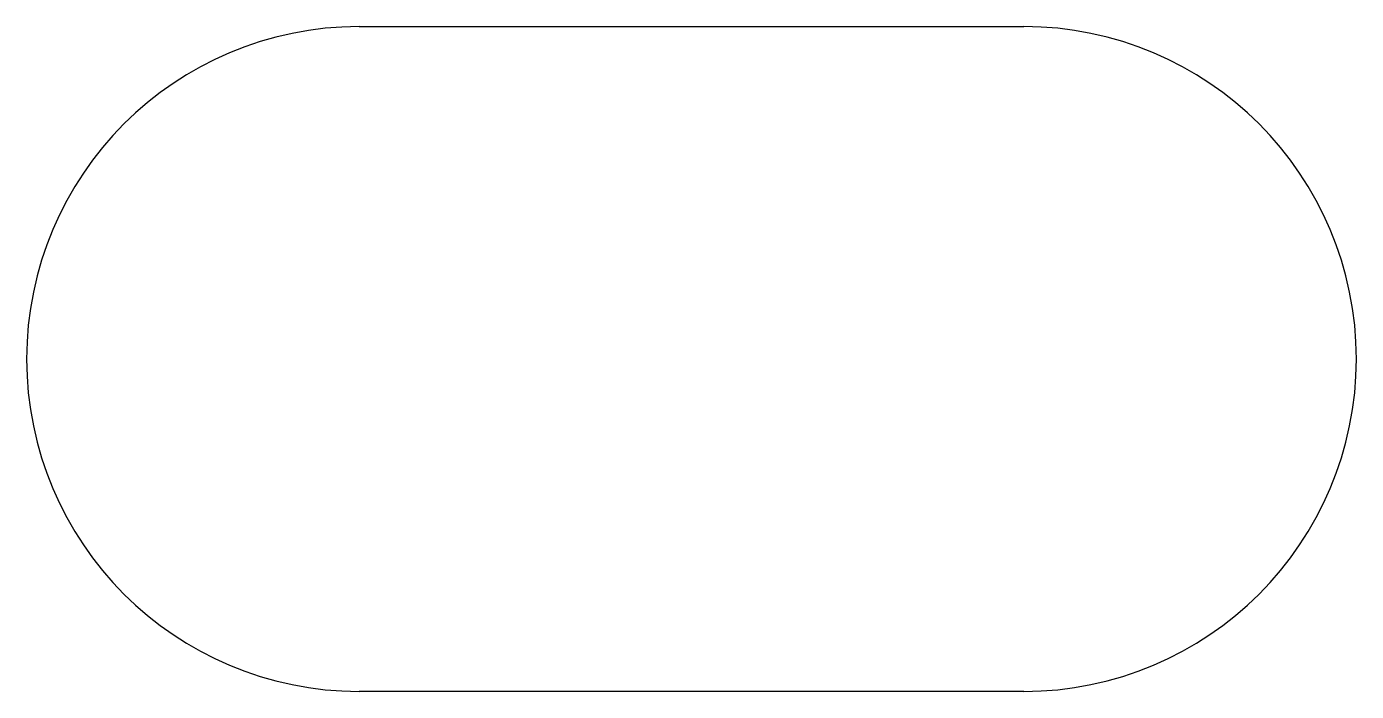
# Model space of a CAD drawing. Extents: x 7088 to 8288, y 13541 to 14141.
import ezdxf

# ---------------------------------------------------------------- set-up
doc = ezdxf.new("R2010")
doc.units = 0
doc.header["$LTSCALE"] = 300
doc.layers.get('0').update_dxf_attribs({"linetype": 'CONTINUOUS'})

msp = doc.modelspace()

# ---------------------------------------------------------------- linework, layer by layer
at = {"ltscale": 0.3}
for p, q in [((7387.5, 14141), (7687.5, 14141)), ((7687.5, 14141), (7987.5, 14141)), ((7687.5, 13541), (7387.5, 13541)), ((7987.5, 13541), (7687.5, 13541))]:
    msp.add_line(p, q, dxfattribs=at)
for centre, start, end in [((7387.5, 13841), 90, 270), ((7987.5, 13841), 270, 90)]:
    msp.add_arc(centre, 300, start, end, dxfattribs=at)

doc.saveas('drawing.dxf')
